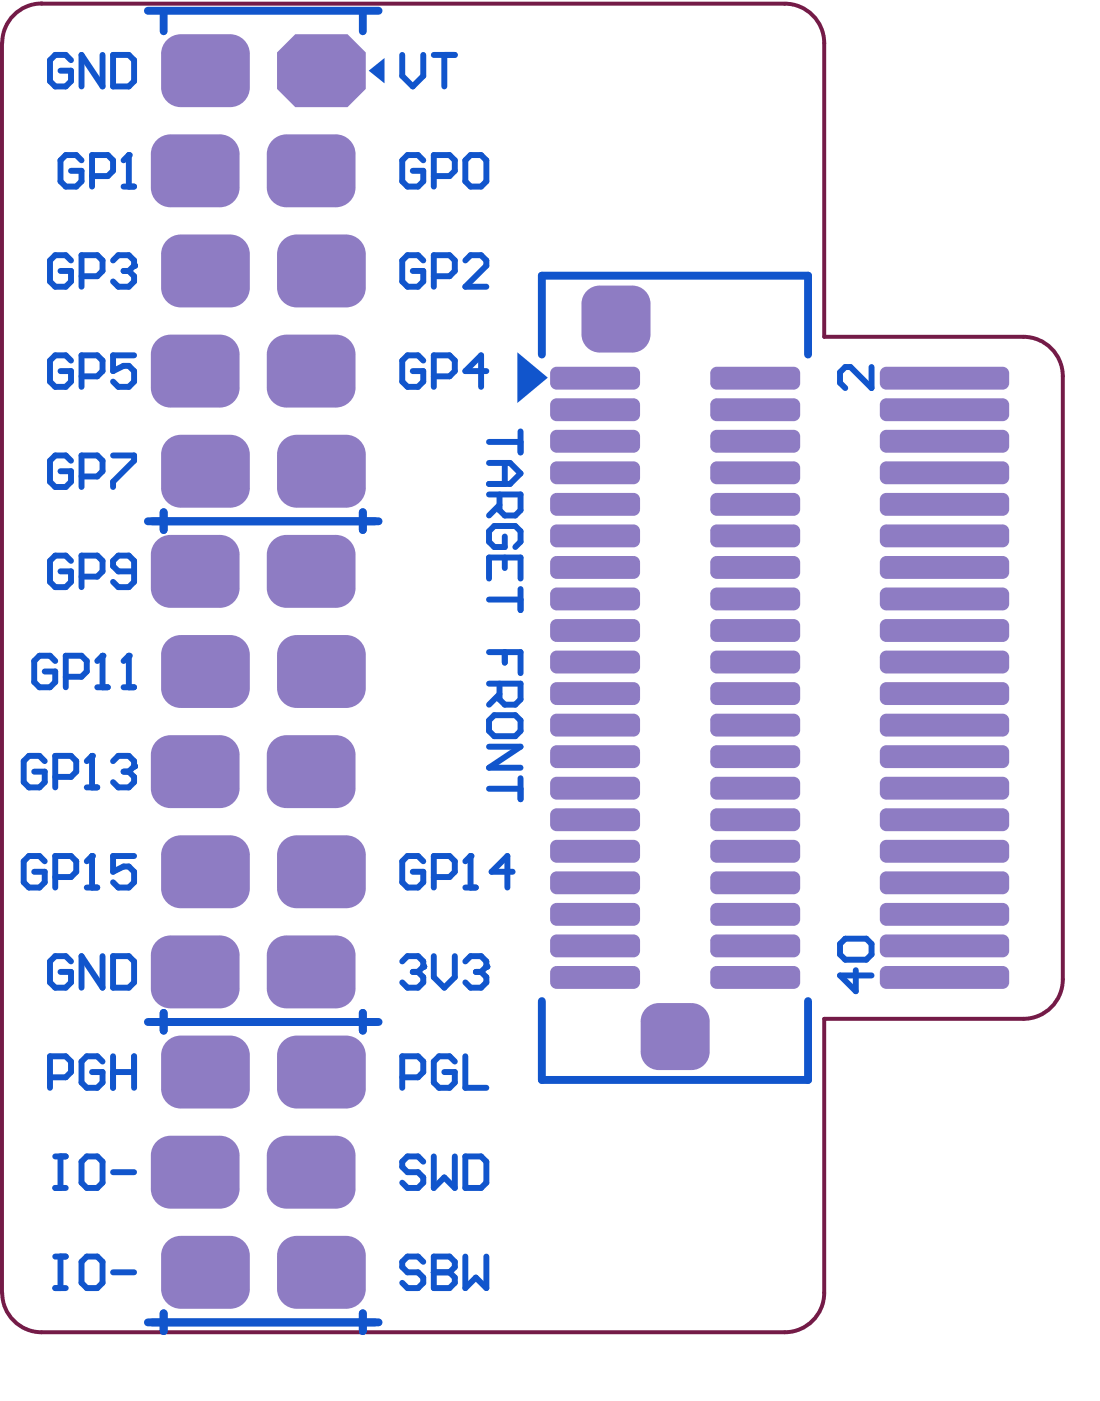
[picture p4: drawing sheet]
<svg xmlns="http://www.w3.org/2000/svg" width="93mm" height="118mm" viewBox="0 0 93 118" stroke-linecap="round" stroke-linejoin="round" font-family="sans-serif">
<path d="M1.2 1.3a3.3 3.3 0 0 1 2.3-1h62.7a3.3 3.3 0 0 1 3.3 3.3v24.8h16.8a3.3 3.3 0 0 1 3.3 3.3v50.9a3.3 3.3 0 0 1-3.3 3.3h-16.8v23.2a3.3 3.3 0 0 1-3.3 3.3h-62.7a3.3 3.3 0 0 1-3.3-3.3v-105.5a3.5 3.5 0 0 1 1-2.3z" fill="none" stroke="#741b47" stroke-width=".33"/>
<g fill="#8e7cc3">
<path d="M23.4 105.9l1.6-1.7h4.2l1.7 1.7v2.8l-1.7 1.7h-4.2l-1.6-1.7z" fill-rule="evenodd"/>
<path d="M23.4 89l1.6-1.6h4.2l1.7 1.6v2.8l-1.7 1.7h-4.2l-1.6-1.7z" fill-rule="evenodd"/>
<path d="M54 86.2l1.6-1.6h2.7l1.6 1.6v2.5l-1.6 1.6h-2.7l-1.6-1.6z" fill-rule="evenodd"/>
<path d="M15.3 53.6h4.1l1.7 1.6v2.9l-1.7 1.6h-4.1l-1.7-1.6v-2.9z" fill-rule="evenodd"/>
<path d="M14.4 45.1h4.1l1.7 1.7v2.8l-1.7 1.7h-4.1l-1.7-1.7v-2.8z" fill-rule="evenodd"/>
<path d="M49 25.6l1.6-1.5h2.7l1.6 1.5v2.6l-1.6 1.5h-2.7l-1.6-1.5z" fill-rule="evenodd"/>
<path d="M24.2 11.3h4.1l1.7 1.7v2.8l-1.7 1.7h-4.1l-1.7-1.7v-2.8z" fill-rule="evenodd"/>
<path d="M15.3 2.9h4.1l1.7 1.6v2.9l-1.7 1.6h-4.1l-1.7-1.6v-2.9z" fill-rule="evenodd"/>
<path d="M15.3 19.8h4.1l1.7 1.6v2.9l-1.7 1.6h-4.1l-1.7-1.6v-2.9z" fill-rule="evenodd"/>
<path d="M24.2 28.2h4.1l1.7 1.7v2.8l-1.7 1.7h-4.1l-1.7-1.7v-2.8z" fill-rule="evenodd"/>
<path d="M15.3 36.7h4.1l1.7 1.6v2.9l-1.7 1.6h-4.1l-1.7-1.6v-2.9z" fill-rule="evenodd"/>
<path d="M14.4 11.3h4.1l1.7 1.7v2.8l-1.7 1.7h-4.1l-1.7-1.7v-2.8z" fill-rule="evenodd"/>
<path d="M14.4 28.2h4.1l1.7 1.7v2.8l-1.7 1.7h-4.1l-1.7-1.7v-2.8z" fill-rule="evenodd"/>
<path d="M15.3 70.5h4.1l1.7 1.6v2.9l-1.7 1.6h-4.1l-1.7-1.6v-2.9z" fill-rule="evenodd"/>
<path d="M24.2 95.8h4.1l1.7 1.7v2.8l-1.7 1.7h-4.1l-1.7-1.7v-2.8z" fill-rule="evenodd"/>
<path d="M24.2 78.9h4.1l1.7 1.7v2.8l-1.7 1.7h-4.1l-1.7-1.7v-2.8z" fill-rule="evenodd"/>
<path d="M24.2 62h4.1l1.7 1.7v2.8l-1.7 1.7h-4.1l-1.7-1.7v-2.8z" fill-rule="evenodd"/>
<path d="M15.3 87.4h4.1l1.7 1.6v2.8l-1.7 1.7h-4.1l-1.7-1.7v-2.8z" fill-rule="evenodd"/>
<path d="M15.3 104.2h4.1l1.7 1.7v2.8l-1.7 1.7h-4.1l-1.7-1.7v-2.8z" fill-rule="evenodd"/>
<path d="M14.4 62h4.1l1.7 1.7v2.8l-1.7 1.7h-4.1l-1.7-1.7v-2.8z" fill-rule="evenodd"/>
<path d="M14.4 95.8h4.1l1.7 1.7v2.8l-1.7 1.7h-4.1l-1.7-1.7v-2.8z" fill-rule="evenodd"/>
<path d="M14.4 78.9h4.1l1.7 1.7v2.8l-1.7 1.7h-4.1l-1.7-1.7v-2.8z" fill-rule="evenodd"/>
<path d="M23.4 21.4l1.6-1.6h4.2l1.7 1.6v2.9l-1.7 1.6h-4.2l-1.6-1.6z" fill-rule="evenodd"/>
<path d="M23.4 55.2l1.6-1.6h4.2l1.7 1.6v2.9l-1.7 1.6h-4.2l-1.6-1.6z" fill-rule="evenodd"/>
<path d="M24.2 45.1h4.1l1.7 1.7v2.8l-1.7 1.7h-4.1l-1.7-1.7v-2.8z" fill-rule="evenodd"/>
<path d="M23.4 38.3l1.6-1.6h4.2l1.7 1.6v2.9l-1.7 1.6h-4.2l-1.6-1.6z" fill-rule="evenodd"/>
<path d="M23.4 4.4l1.5-1.5h4.4l1.6 1.5v3.1l-1.6 1.5h-4.4l-1.5-1.5z" fill-rule="evenodd"/>
<path d="M23.4 72.1l1.6-1.6h4.2l1.7 1.6v2.9l-1.7 1.6h-4.2l-1.6-1.6z" fill-rule="evenodd"/>
<path d="M46.4 31.5l.6-.6h6.4l.6 .6v.8l-.6 .6h-6.4l-.6-.6z" fill-rule="evenodd"/>
<path d="M60.5 30.9h6.4l.6 .6v.8l-.6 .6h-6.4l-.6-.6v-.8z" fill-rule="evenodd"/>
<path d="M46.4 34.1l.6-.5h6.4l.6 .5v.9l-.6 .5h-6.4l-.6-.5z" fill-rule="evenodd"/>
<path d="M46.4 36.8l.6-.5h6.4l.6 .5v.8l-.6 .6h-6.4l-.6-.6z" fill-rule="evenodd"/>
<path d="M46.4 39.5l.6-.6h6.4l.6 .6v.8l-.6 .5h-6.4l-.6-.5z" fill-rule="evenodd"/>
<path d="M46.4 42.1l.6-.5h6.4l.6 .5v.9l-.6 .5h-6.4l-.6-.5z" fill-rule="evenodd"/>
<path d="M46.4 44.8l.6-.6h6.4l.6 .6v.8l-.6 .6h-6.4l-.6-.6z" fill-rule="evenodd"/>
<path d="M46.4 47.4l.6-.5h6.4l.6 .5v.9l-.6 .5h-6.4l-.6-.5z" fill-rule="evenodd"/>
<path d="M46.4 50.1l.6-.5h6.4l.6 .5v.8l-.6 .6h-6.4l-.6-.6z" fill-rule="evenodd"/>
<path d="M46.4 52.8l.6-.6h6.4l.6 .6v.8l-.6 .6h-6.4l-.6-.6z" fill-rule="evenodd"/>
<path d="M46.4 55.4l.6-.5h6.4l.6 .5v.9l-.6 .5h-6.4l-.6-.5z" fill-rule="evenodd"/>
<path d="M46.4 58.1l.6-.6h6.4l.6 .6v.8l-.6 .6h-6.4l-.6-.6z" fill-rule="evenodd"/>
<path d="M46.4 60.8l.6-.6h6.4l.6 .6v.8l-.6 .5h-6.4l-.6-.5z" fill-rule="evenodd"/>
<path d="M46.4 63.4l.6-.5h6.4l.6 .5v.8l-.6 .6h-6.4l-.6-.6z" fill-rule="evenodd"/>
<path d="M46.4 66.1l.6-.6h6.4l.6 .6v.8l-.6 .6h-6.4l-.6-.6z" fill-rule="evenodd"/>
<path d="M46.4 68.7l.6-.5h6.4l.6 .5v.9l-.6 .5h-6.4l-.6-.5z" fill-rule="evenodd"/>
<path d="M46.4 71.4l.6-.6h6.4l.6 .6v.8l-.6 .6h-6.4l-.6-.6z" fill-rule="evenodd"/>
<path d="M46.4 74.1l.6-.6h6.4l.6 .6v.8l-.6 .5h-6.4l-.6-.5z" fill-rule="evenodd"/>
<path d="M46.4 76.7l.6-.5h6.4l.6 .5v.8l-.6 .6h-6.4l-.6-.6z" fill-rule="evenodd"/>
<path d="M46.4 79.4l.6-.6h6.4l.6 .6v.8l-.6 .6h-6.4l-.6-.6z" fill-rule="evenodd"/>
<path d="M46.4 82l.6-.5h6.4l.6 .5v.9l-.6 .5h-6.4l-.6-.5z" fill-rule="evenodd"/>
<path d="M59.9 34.1l.6-.5h6.4l.6 .5v.9l-.6 .5h-6.4l-.6-.5z" fill-rule="evenodd"/>
<path d="M60.5 36.3h6.4l.6 .5v.8l-.6 .6h-6.4l-.6-.6v-.8z" fill-rule="evenodd"/>
<path d="M60.5 38.9h6.4l.6 .6v.8l-.6 .5h-6.4l-.6-.5v-.8z" fill-rule="evenodd"/>
<path d="M59.9 42.1l.6-.5h6.4l.6 .5v.9l-.6 .5h-6.4l-.6-.5z" fill-rule="evenodd"/>
<path d="M60.5 44.2h6.4l.6 .6v.8l-.6 .6h-6.4l-.6-.6v-.8z" fill-rule="evenodd"/>
<path d="M59.9 47.4l.6-.5h6.4l.6 .5v.9l-.6 .5h-6.4l-.6-.5z" fill-rule="evenodd"/>
<path d="M60.5 49.6h6.4l.6 .5v.8l-.6 .6h-6.4l-.6-.6v-.8z" fill-rule="evenodd"/>
<path d="M60.5 52.2h6.4l.6 .6v.8l-.6 .6h-6.4l-.6-.6v-.8z" fill-rule="evenodd"/>
<path d="M59.9 55.4l.6-.5h6.4l.6 .5v.9l-.6 .5h-6.4l-.6-.5z" fill-rule="evenodd"/>
<path d="M60.5 57.5h6.4l.6 .6v.8l-.6 .6h-6.4l-.6-.6v-.8z" fill-rule="evenodd"/>
<path d="M59.9 60.8l.6-.6h6.4l.6 .6v.8l-.6 .5h-6.4l-.6-.5z" fill-rule="evenodd"/>
<path d="M60.5 62.9h6.4l.6 .5v.8l-.6 .6h-6.4l-.6-.6v-.8z" fill-rule="evenodd"/>
<path d="M60.5 65.5h6.4l.6 .6v.8l-.6 .6h-6.4l-.6-.6v-.8z" fill-rule="evenodd"/>
<path d="M59.9 68.7l.6-.5h6.4l.6 .5v.9l-.6 .5h-6.4l-.6-.5z" fill-rule="evenodd"/>
<path d="M60.5 70.8h6.4l.6 .6v.8l-.6 .6h-6.4l-.6-.6v-.8z" fill-rule="evenodd"/>
<path d="M59.9 74.1l.6-.6h6.4l.6 .6v.8l-.6 .5h-6.4l-.6-.5z" fill-rule="evenodd"/>
<path d="M60.5 76.2h6.4l.6 .5v.8l-.6 .6h-6.4l-.6-.6v-.8z" fill-rule="evenodd"/>
<path d="M60.5 78.8h6.4l.6 .6v.8l-.6 .6h-6.4l-.6-.6v-.8z" fill-rule="evenodd"/>
<path d="M59.9 82l.6-.5h6.4l.6 .5v.9l-.6 .5h-6.4l-.6-.5z" fill-rule="evenodd"/>
<path d="M74.2 31.5l.6-.6h9.8l.5 .6v.8l-.5 .6h-9.8l-.6-.6z" fill-rule="evenodd"/>
<path d="M74.2 39.5l.6-.6h9.8l.5 .6v.8l-.5 .5h-9.8l-.6-.5z" fill-rule="evenodd"/>
<path d="M74.2 36.8l.6-.5h9.8l.5 .5v.8l-.5 .6h-9.8l-.6-.6z" fill-rule="evenodd"/>
<path d="M74.2 34.1l.6-.5h9.8l.5 .5v.9l-.5 .5h-9.8l-.6-.5z" fill-rule="evenodd"/>
<path d="M74.2 44.8l.6-.6h9.8l.5 .6v.8l-.5 .6h-9.8l-.6-.6z" fill-rule="evenodd"/>
<path d="M74.2 42.1l.6-.5h9.8l.5 .5v.9l-.5 .5h-9.8l-.6-.5z" fill-rule="evenodd"/>
<path d="M74.2 47.4l.6-.5h9.8l.5 .5v.9l-.5 .5h-9.8l-.6-.5z" fill-rule="evenodd"/>
<path d="M74.2 50.1l.6-.5h9.8l.5 .5v.8l-.5 .6h-9.8l-.6-.6z" fill-rule="evenodd"/>
<path d="M74.2 52.8l.6-.6h9.8l.5 .6v.8l-.5 .6h-9.8l-.6-.6z" fill-rule="evenodd"/>
<path d="M74.2 55.4l.6-.5h9.8l.5 .5v.9l-.5 .5h-9.8l-.6-.5z" fill-rule="evenodd"/>
<path d="M74.2 58.1l.6-.6h9.8l.5 .6v.8l-.5 .6h-9.8l-.6-.6z" fill-rule="evenodd"/>
<path d="M74.2 60.8l.6-.6h9.8l.5 .6v.8l-.5 .5h-9.8l-.6-.5z" fill-rule="evenodd"/>
<path d="M74.2 63.4l.6-.5h9.8l.5 .5v.8l-.5 .6h-9.8l-.6-.6z" fill-rule="evenodd"/>
<path d="M74.2 66.1l.6-.6h9.8l.5 .6v.8l-.5 .6h-9.8l-.6-.6z" fill-rule="evenodd"/>
<path d="M74.2 68.7l.6-.5h9.8l.5 .5v.9l-.5 .5h-9.8l-.6-.5z" fill-rule="evenodd"/>
<path d="M74.2 71.4l.6-.6h9.8l.5 .6v.8l-.5 .6h-9.8l-.6-.6z" fill-rule="evenodd"/>
<path d="M74.2 74.1l.6-.6h9.8l.5 .6v.8l-.5 .5h-9.8l-.6-.5z" fill-rule="evenodd"/>
<path d="M74.2 76.7l.6-.5h9.8l.5 .5v.8l-.5 .6h-9.8l-.6-.6z" fill-rule="evenodd"/>
<path d="M74.2 79.4l.6-.6h9.8l.5 .6v.8l-.5 .6h-9.8l-.6-.6z" fill-rule="evenodd"/>
<path d="M74.2 82l.6-.5h9.8l.5 .5v.9l-.5 .5h-9.8l-.6-.5z" fill-rule="evenodd"/>
</g>
<g fill="#8e7cc3">
<path d="M29.2 108.7h1.7a1.66 1.66 0 0 1-1.7 1.7z"/>
<path d="M29.2 104.2a1.66 1.66 0 0 1 1.7 1.7h-1.7z"/>
<path d="M23.9 104.7l.7-.4h.4v1.6h-1.6a1.66 1.66 0 0 1 .5-1.2z"/>
<path d="M23.4 108.7h1.6v1.7a1.66 1.66 0 0 1-1.6-1.7z"/>
<path d="M29.2 91.8h1.7a1.66 1.66 0 0 1-1.7 1.7z"/>
<path d="M29.2 87.4a1.66 1.66 0 0 1 1.7 1.6h-1.7z"/>
<path d="M23.9 87.8l.7-.4h.4v1.6h-1.6a1.66 1.66 0 0 1 .5-1.2z"/>
<path d="M23.4 91.8h1.6v1.7a1.66 1.66 0 0 1-1.6-1.7z"/>
<path d="M58.3 88.7h1.6a1.54 1.54 0 0 1-1.6 1.6z"/>
<path d="M58.3 84.6a1.54 1.54 0 0 1 1.6 1.6h-1.6z"/>
<path d="M54.3 85.2l.4-.3 .4-.2 .5-.1v1.6h-1.6l.1-.5z"/>
<path d="M54 88.7h1.6v1.6a1.54 1.54 0 0 1-1.6-1.6z"/>
<path d="M19.4 58.1h1.7a1.66 1.66 0 0 1-1.7 1.6z"/>
<path d="M19.4 53.6a1.66 1.66 0 0 1 1.7 1.6h-1.7z"/>
<path d="M14.1 54.1l.7-.5h.5v1.6h-1.7v-.4z"/>
<path d="M13.6 58.1h1.7v1.6a1.66 1.66 0 0 1-1.7-1.6z"/>
<path d="M18.5 49.6h1.7a1.66 1.66 0 0 1-1.7 1.7z"/>
<path d="M18.5 45.1a1.66 1.66 0 0 1 1.7 1.7h-1.7z"/>
<path d="M13.2 45.6l.7-.4 .5-.1v1.7h-1.7l.1-.5z"/>
<path d="M12.7 49.6h1.7v1.7a1.66 1.66 0 0 1-1.7-1.7z"/>
<path d="M53.3 28.2h1.6a1.54 1.54 0 0 1-1.6 1.5z"/>
<path d="M53.3 24.1a1.54 1.54 0 0 1 1.6 1.5h-1.6z"/>
<path d="M49.3 24.7l.4-.3 .4-.2 .5-.1v1.5h-1.6l.1-.5z"/>
<path d="M49 28.2h1.6v1.5a1.54 1.54 0 0 1-1.6-1.5z"/>
<path d="M28.3 15.8h1.7a1.66 1.66 0 0 1-1.7 1.7z"/>
<path d="M28.3 11.3a1.66 1.66 0 0 1 1.7 1.7h-1.7z"/>
<path d="M23 11.8l.7-.4 .5-.1v1.7h-1.7l.1-.4z"/>
<path d="M22.5 15.8h1.7v1.7a1.66 1.66 0 0 1-1.7-1.7z"/>
<path d="M19.4 7.4h1.7a1.66 1.66 0 0 1-1.7 1.6z"/>
<path d="M19.4 2.9a1.66 1.66 0 0 1 1.7 1.6h-1.7z"/>
<path d="M14.1 3.4l.7-.5h.5v1.6h-1.7v-.4z"/>
<path d="M13.6 7.4h1.7v1.6a1.66 1.66 0 0 1-1.7-1.6z"/>
<path d="M19.4 24.3h1.7a1.66 1.66 0 0 1-1.7 1.6z"/>
<path d="M19.4 19.8a1.66 1.66 0 0 1 1.7 1.6h-1.7z"/>
<path d="M14.1 20.3l.7-.5h.5v1.6h-1.7v-.4z"/>
<path d="M13.6 24.3h1.7v1.6a1.66 1.66 0 0 1-1.7-1.6z"/>
<path d="M28.3 32.7h1.7a1.66 1.66 0 0 1-1.7 1.7z"/>
<path d="M28.3 28.2a1.66 1.66 0 0 1 1.7 1.7h-1.7z"/>
<path d="M23 28.7l.7-.4 .5-.1v1.7h-1.7l.1-.5z"/>
<path d="M22.5 32.7h1.7v1.7a1.66 1.66 0 0 1-1.7-1.7z"/>
<path d="M19.4 41.2h1.7a1.66 1.66 0 0 1-1.7 1.6z"/>
<path d="M19.4 36.7a1.66 1.66 0 0 1 1.7 1.6h-1.7z"/>
<path d="M14.1 37.2l.7-.5h.5v1.6h-1.7v-.4z"/>
<path d="M13.6 41.2h1.7v1.6a1.66 1.66 0 0 1-1.7-1.6z"/>
<path d="M18.5 15.8h1.7a1.66 1.66 0 0 1-1.7 1.7z"/>
<path d="M18.5 11.3a1.66 1.66 0 0 1 1.7 1.7h-1.7z"/>
<path d="M13.2 11.8l.7-.4 .5-.1v1.7h-1.7l.1-.4z"/>
<path d="M12.7 15.8h1.7v1.7a1.66 1.66 0 0 1-1.7-1.7z"/>
<path d="M18.5 32.7h1.7a1.66 1.66 0 0 1-1.7 1.7z"/>
<path d="M18.5 28.2a1.66 1.66 0 0 1 1.7 1.7h-1.7z"/>
<path d="M13.2 28.7l.7-.4 .5-.1v1.7h-1.7l.1-.5z"/>
<path d="M12.7 32.7h1.7v1.7a1.66 1.66 0 0 1-1.7-1.7z"/>
<path d="M19.4 75h1.7a1.66 1.66 0 0 1-1.7 1.6z"/>
<path d="M19.4 70.5a1.66 1.66 0 0 1 1.7 1.6h-1.7z"/>
<path d="M14.1 70.9l.7-.4h.5v1.6h-1.7v-.4z"/>
<path d="M13.6 75h1.7v1.6a1.66 1.66 0 0 1-1.7-1.6z"/>
<path d="M28.3 100.3h1.7a1.66 1.66 0 0 1-1.7 1.7z"/>
<path d="M28.3 95.8a1.66 1.66 0 0 1 1.7 1.7h-1.7z"/>
<path d="M23 96.3l.7-.4 .5-.1v1.7h-1.7l.1-.5z"/>
<path d="M22.5 100.3h1.7v1.7a1.66 1.66 0 0 1-1.7-1.7z"/>
<path d="M28.3 83.4h1.7a1.66 1.66 0 0 1-1.7 1.7z"/>
<path d="M28.3 78.9a1.66 1.66 0 0 1 1.7 1.7h-1.7z"/>
<path d="M23 79.4l.7-.4 .5-.1v1.7h-1.7l.1-.5z"/>
<path d="M22.5 83.4h1.7v1.7a1.66 1.66 0 0 1-1.7-1.7z"/>
<path d="M28.3 66.5h1.7a1.66 1.66 0 0 1-1.7 1.7z"/>
<path d="M28.3 62a1.66 1.66 0 0 1 1.7 1.7h-1.7z"/>
<path d="M23 62.5l.7-.4 .5-.1v1.7h-1.7l.1-.5z"/>
<path d="M22.5 66.5h1.7v1.7a1.66 1.66 0 0 1-1.7-1.7z"/>
<path d="M19.4 91.8h1.7a1.66 1.66 0 0 1-1.7 1.7z"/>
<path d="M19.4 87.4a1.66 1.66 0 0 1 1.7 1.6h-1.7z"/>
<path d="M14.1 87.8l.7-.4h.5v1.6h-1.7v-.4z"/>
<path d="M13.6 91.8h1.7v1.7a1.66 1.66 0 0 1-1.7-1.7z"/>
<path d="M19.4 108.7h1.7a1.66 1.66 0 0 1-1.7 1.7z"/>
<path d="M19.4 104.2a1.66 1.66 0 0 1 1.7 1.7h-1.7z"/>
<path d="M14.1 104.7l.7-.4h.5v1.6h-1.7v-.4z"/>
<path d="M13.6 108.7h1.7v1.7a1.66 1.66 0 0 1-1.7-1.7z"/>
<path d="M18.5 66.5h1.7a1.66 1.66 0 0 1-1.7 1.7z"/>
<path d="M18.5 62a1.66 1.66 0 0 1 1.7 1.7h-1.7z"/>
<path d="M13.2 62.5l.7-.4 .5-.1v1.7h-1.7l.1-.5z"/>
<path d="M12.7 66.5h1.7v1.7a1.66 1.66 0 0 1-1.7-1.7z"/>
<path d="M18.5 100.3h1.7a1.66 1.66 0 0 1-1.7 1.7z"/>
<path d="M18.5 95.8a1.66 1.66 0 0 1 1.7 1.7h-1.7z"/>
<path d="M13.2 96.3l.7-.4 .5-.1v1.7h-1.7l.1-.5z"/>
<path d="M12.7 100.3h1.7v1.7a1.66 1.66 0 0 1-1.7-1.7z"/>
<path d="M18.5 83.4h1.7a1.66 1.66 0 0 1-1.7 1.7z"/>
<path d="M18.5 78.9a1.66 1.66 0 0 1 1.7 1.7h-1.7z"/>
<path d="M13.2 79.4l.7-.4 .5-.1v1.7h-1.7l.1-.5z"/>
<path d="M12.7 83.4h1.7v1.7a1.66 1.66 0 0 1-1.7-1.7z"/>
<path d="M29.2 24.3h1.7a1.66 1.66 0 0 1-1.7 1.6z"/>
<path d="M29.2 19.8a1.66 1.66 0 0 1 1.7 1.6h-1.7z"/>
<path d="M23.9 20.3l.7-.5h.4v1.6h-1.6a1.66 1.66 0 0 1 .5-1.1z"/>
<path d="M23.4 24.3h1.6v1.6a1.66 1.66 0 0 1-1.6-1.6z"/>
<path d="M29.2 58.1h1.7a1.66 1.66 0 0 1-1.7 1.6z"/>
<path d="M29.2 53.6a1.66 1.66 0 0 1 1.7 1.6h-1.7z"/>
<path d="M23.9 54.1l.7-.5h.4v1.6h-1.6a1.66 1.66 0 0 1 .5-1.1z"/>
<path d="M23.4 58.1h1.6v1.6a1.66 1.66 0 0 1-1.6-1.6z"/>
<path d="M28.3 49.6h1.7a1.66 1.66 0 0 1-1.7 1.7z"/>
<path d="M28.3 45.1a1.66 1.66 0 0 1 1.7 1.7h-1.7z"/>
<path d="M23 45.6l.7-.4 .5-.1v1.7h-1.7l.1-.5z"/>
<path d="M22.5 49.6h1.7v1.7a1.66 1.66 0 0 1-1.7-1.7z"/>
<path d="M29.2 41.2h1.7a1.66 1.66 0 0 1-1.7 1.6z"/>
<path d="M29.2 36.7a1.66 1.66 0 0 1 1.7 1.6h-1.7z"/>
<path d="M23.9 37.2l.7-.5h.4v1.6h-1.6a1.66 1.66 0 0 1 .5-1.1z"/>
<path d="M23.4 41.2h1.6v1.6a1.66 1.66 0 0 1-1.6-1.6z"/>
<path d="M29.2 75h1.7a1.66 1.66 0 0 1-1.7 1.6z"/>
<path d="M29.2 70.5a1.66 1.66 0 0 1 1.7 1.6h-1.7z"/>
<path d="M23.9 70.9l.7-.4h.4v1.6h-1.6a1.66 1.66 0 0 1 .5-1.2z"/>
<path d="M23.4 75h1.6v1.6a1.66 1.66 0 0 1-1.6-1.6z"/>
<path d="M53.4 30.9l.3 .1 .2 .2 .1 .3h-.6z"/>
<path d="M46.5 31.2l.2-.2 .3-.1v.6h-.6z"/>
<path d="M46.4 32.3h.6v.6a.55 .55 0 0 1-.6-.6z"/>
<path d="M53.4 32.3h.6l-.1 .3-.2 .2-.3 .1z"/>
<path d="M59.9 32.3h.6v.6a.55 .55 0 0 1-.6-.6z"/>
<path d="M66.9 32.3h.6l-.1 .3-.2 .2-.3 .1z"/>
<path d="M66.9 30.9l.3 .1 .2 .2 .1 .3h-.6z"/>
<path d="M60 31.2l.2-.2 .3-.1v.6h-.6z"/>
<path d="M53.4 33.6l.3 .1 .2 .2 .1 .2h-.6z"/>
<path d="M46.5 33.9l.2-.2 .3-.1v.5h-.6z"/>
<path d="M46.4 35h.6v.5h-.3l-.2-.2z"/>
<path d="M53.4 35h.6l-.1 .3-.2 .2h-.3z"/>
<path d="M53.4 36.3h.3l.2 .2 .1 .3h-.6z"/>
<path d="M46.5 36.5l.2-.2h.3v.5h-.6z"/>
<path d="M46.4 37.6h.6v.6l-.3-.1-.2-.2z"/>
<path d="M53.4 37.6h.6l-.1 .3-.2 .2-.3 .1z"/>
<path d="M53.4 38.9l.3 .1 .2 .2 .1 .3h-.6z"/>
<path d="M46.5 39.2l.2-.2 .3-.1v.6h-.6z"/>
<path d="M46.4 40.3h.6v.5a.55 .55 0 0 1-.6-.5z"/>
<path d="M53.4 40.3h.6l-.1 .3-.2 .2h-.3z"/>
<path d="M53.4 41.6l.3 .1 .2 .2 .1 .2h-.6z"/>
<path d="M46.5 41.9l.2-.2 .3-.1v.5h-.6z"/>
<path d="M46.4 43h.6v.5l-.3-.1-.2-.2z"/>
<path d="M53.4 43h.6l-.1 .2-.2 .2-.3 .1z"/>
<path d="M53.4 44.2l.3 .1 .2 .2 .1 .3h-.6z"/>
<path d="M46.5 44.5l.2-.2 .3-.1v.6h-.6z"/>
<path d="M46.4 45.6h.6v.6l-.3-.1-.2-.2z"/>
<path d="M53.4 45.6h.6l-.1 .3-.2 .2-.3 .1z"/>
<path d="M53.4 46.9l.3 .1 .2 .2 .1 .2h-.6z"/>
<path d="M46.5 47.2l.2-.2 .3-.1v.5h-.6z"/>
<path d="M46.4 48.3h.6v.5a.55 .55 0 0 1-.6-.5z"/>
<path d="M53.4 48.3h.6l-.1 .3-.2 .2h-.3z"/>
<path d="M53.4 49.6h.3l.2 .2 .1 .3h-.6z"/>
<path d="M46.5 49.8l.2-.2h.3v.5h-.6z"/>
<path d="M46.4 50.9h.6v.6l-.3-.1-.2-.2z"/>
<path d="M53.4 50.9h.6l-.1 .3-.2 .2-.3 .1z"/>
<path d="M53.4 52.2l.3 .1 .2 .2 .1 .3h-.6z"/>
<path d="M46.5 52.5l.2-.2 .3-.1v.6h-.6z"/>
<path d="M46.4 53.6h.6v.6a.55 .55 0 0 1-.6-.6z"/>
<path d="M53.4 53.6h.6l-.1 .3-.2 .2-.3 .1z"/>
<path d="M53.4 54.9l.3 .1 .2 .2 .1 .2h-.6z"/>
<path d="M46.5 55.2l.2-.2 .3-.1v.5h-.6z"/>
<path d="M46.4 56.3h.6v.5l-.3-.1-.2-.2z"/>
<path d="M53.4 56.3h.6l-.1 .2-.2 .2-.3 .1z"/>
<path d="M53.4 57.5l.3 .1 .2 .2 .1 .3h-.6z"/>
<path d="M46.5 57.8l.2-.2 .3-.1v.6h-.6z"/>
<path d="M46.4 58.9h.6v.6l-.3-.1-.2-.2z"/>
<path d="M53.4 58.9h.6l-.1 .3-.2 .2-.3 .1z"/>
<path d="M53.4 60.2l.3 .1 .2 .2 .1 .3h-.6z"/>
<path d="M46.5 60.5l.2-.2 .3-.1v.6h-.6z"/>
<path d="M46.4 61.6h.6v.5a.55 .55 0 0 1-.6-.5z"/>
<path d="M53.4 61.6h.6l-.1 .3-.2 .2h-.3z"/>
<path d="M53.4 62.9h.3l.2 .2 .1 .3h-.6z"/>
<path d="M46.5 63.1l.2-.2h.3v.5h-.6z"/>
<path d="M46.4 64.2h.6v.6l-.3-.1-.2-.2z"/>
<path d="M53.4 64.2h.6l-.1 .3-.2 .2-.3 .1z"/>
<path d="M53.4 65.5l.3 .1 .2 .2 .1 .3h-.6z"/>
<path d="M46.5 65.8l.2-.2 .3-.1v.6h-.6z"/>
<path d="M46.4 66.9h.6v.6a.55 .55 0 0 1-.6-.6z"/>
<path d="M53.4 66.9h.6l-.1 .3-.2 .2-.3 .1z"/>
<path d="M53.4 68.2l.3 .1 .2 .2 .1 .2h-.6z"/>
<path d="M46.5 68.5l.2-.2 .3-.1v.5h-.6z"/>
<path d="M46.4 69.6h.6v.5l-.3-.1-.2-.2z"/>
<path d="M53.4 69.6h.6l-.1 .2-.2 .2-.3 .1z"/>
<path d="M53.4 70.8l.3 .1 .2 .2 .1 .3h-.6z"/>
<path d="M46.5 71.1l.2-.2 .3-.1v.6h-.6z"/>
<path d="M46.4 72.2h.6v.6l-.3-.1-.2-.2z"/>
<path d="M53.4 72.2h.6l-.1 .3-.2 .2-.3 .1z"/>
<path d="M53.4 73.5l.3 .1 .2 .2 .1 .3h-.6z"/>
<path d="M46.5 73.8l.2-.2 .3-.1v.6h-.6z"/>
<path d="M46.4 74.9h.6v.5a.55 .55 0 0 1-.6-.5z"/>
<path d="M53.4 74.9h.6l-.1 .3-.2 .2h-.3z"/>
<path d="M53.4 76.2h.3l.2 .2 .1 .3h-.6z"/>
<path d="M46.5 76.4l.2-.2h.3v.5h-.6z"/>
<path d="M46.4 77.5h.6v.6l-.3-.1-.2-.2z"/>
<path d="M53.4 77.5h.6l-.1 .3-.2 .2-.3 .1z"/>
<path d="M53.4 78.8l.3 .1 .2 .2 .1 .3h-.6z"/>
<path d="M46.5 79.1l.2-.2 .3-.1v.6h-.6z"/>
<path d="M46.4 80.2h.6v.6a.55 .55 0 0 1-.6-.6z"/>
<path d="M53.4 80.2h.6l-.1 .3-.2 .2-.3 .1z"/>
<path d="M53.4 81.5l.3 .1 .2 .2 .1 .2h-.6z"/>
<path d="M46.5 81.8l.2-.2 .3-.1v.5h-.6z"/>
<path d="M46.4 82.9h.6v.5l-.3-.1-.2-.2z"/>
<path d="M53.4 82.9h.6l-.1 .2-.2 .2-.3 .1z"/>
<path d="M59.9 35h.6v.5h-.3l-.2-.2z"/>
<path d="M66.9 35h.6l-.1 .3-.2 .2h-.3z"/>
<path d="M66.9 33.6l.3 .1 .2 .2 .1 .2h-.6z"/>
<path d="M60 33.9l.2-.2 .3-.1v.5h-.6z"/>
<path d="M59.9 37.6h.6v.6l-.3-.1-.2-.2z"/>
<path d="M66.9 37.6h.6l-.1 .3-.2 .2-.3 .1z"/>
<path d="M66.9 36.3h.3l.2 .2 .1 .3h-.6z"/>
<path d="M60 36.5l.2-.2h.3v.5h-.6z"/>
<path d="M59.9 40.3h.6v.5a.55 .55 0 0 1-.6-.5z"/>
<path d="M66.9 40.3h.6l-.1 .3-.2 .2h-.3z"/>
<path d="M66.9 38.9l.3 .1 .2 .2 .1 .3h-.6z"/>
<path d="M60 39.2l.2-.2 .3-.1v.6h-.6z"/>
<path d="M59.9 43h.6v.5l-.3-.1-.2-.2z"/>
<path d="M66.9 43h.6l-.1 .2-.2 .2-.3 .1z"/>
<path d="M66.9 41.6l.3 .1 .2 .2 .1 .2h-.6z"/>
<path d="M60 41.9l.2-.2 .3-.1v.5h-.6z"/>
<path d="M59.9 45.6h.6v.6l-.3-.1-.2-.2z"/>
<path d="M66.9 45.6h.6l-.1 .3-.2 .2-.3 .1z"/>
<path d="M66.9 44.2l.3 .1 .2 .2 .1 .3h-.6z"/>
<path d="M60 44.5l.2-.2 .3-.1v.6h-.6z"/>
<path d="M59.9 48.3h.6v.5a.55 .55 0 0 1-.6-.5z"/>
<path d="M66.9 48.3h.6l-.1 .3-.2 .2h-.3z"/>
<path d="M66.9 46.9l.3 .1 .2 .2 .1 .2h-.6z"/>
<path d="M60 47.2l.2-.2 .3-.1v.5h-.6z"/>
<path d="M59.9 50.9h.6v.6l-.3-.1-.2-.2z"/>
<path d="M66.9 50.9h.6l-.1 .3-.2 .2-.3 .1z"/>
<path d="M66.9 49.6h.3l.2 .2 .1 .3h-.6z"/>
<path d="M60 49.8l.2-.2h.3v.5h-.6z"/>
<path d="M59.9 53.6h.6v.6a.55 .55 0 0 1-.6-.6z"/>
<path d="M66.9 53.6h.6l-.1 .3-.2 .2-.3 .1z"/>
<path d="M66.9 52.2l.3 .1 .2 .2 .1 .3h-.6z"/>
<path d="M60 52.5l.2-.2 .3-.1v.6h-.6z"/>
<path d="M59.9 56.3h.6v.5l-.3-.1-.2-.2z"/>
<path d="M66.9 56.3h.6l-.1 .2-.2 .2-.3 .1z"/>
<path d="M66.9 54.9l.3 .1 .2 .2 .1 .2h-.6z"/>
<path d="M60 55.2l.2-.2 .3-.1v.5h-.6z"/>
<path d="M59.9 58.9h.6v.6l-.3-.1-.2-.2z"/>
<path d="M66.9 58.9h.6l-.1 .3-.2 .2-.3 .1z"/>
<path d="M66.9 57.5l.3 .1 .2 .2 .1 .3h-.6z"/>
<path d="M60 57.8l.2-.2 .3-.1v.6h-.6z"/>
<path d="M59.9 61.6h.6v.5a.55 .55 0 0 1-.6-.5z"/>
<path d="M66.9 61.6h.6l-.1 .3-.2 .2h-.3z"/>
<path d="M66.9 60.2l.3 .1 .2 .2 .1 .3h-.6z"/>
<path d="M60 60.5l.2-.2 .3-.1v.6h-.6z"/>
<path d="M59.9 64.2h.6v.6l-.3-.1-.2-.2z"/>
<path d="M66.9 64.2h.6l-.1 .3-.2 .2-.3 .1z"/>
<path d="M66.9 62.9h.3l.2 .2 .1 .3h-.6z"/>
<path d="M60 63.1l.2-.2h.3v.5h-.6z"/>
<path d="M59.9 66.9h.6v.6a.55 .55 0 0 1-.6-.6z"/>
<path d="M66.9 66.9h.6l-.1 .3-.2 .2-.3 .1z"/>
<path d="M66.9 65.5l.3 .1 .2 .2 .1 .3h-.6z"/>
<path d="M60 65.8l.2-.2 .3-.1v.6h-.6z"/>
<path d="M59.9 69.6h.6v.5l-.3-.1-.2-.2z"/>
<path d="M66.9 69.6h.6l-.1 .2-.2 .2-.3 .1z"/>
<path d="M66.9 68.2l.3 .1 .2 .2 .1 .2h-.6z"/>
<path d="M60 68.5l.2-.2 .3-.1v.5h-.6z"/>
<path d="M59.9 72.2h.6v.6l-.3-.1-.2-.2z"/>
<path d="M66.9 72.2h.6l-.1 .3-.2 .2-.3 .1z"/>
<path d="M66.9 70.8l.3 .1 .2 .2 .1 .3h-.6z"/>
<path d="M60 71.1l.2-.2 .3-.1v.6h-.6z"/>
<path d="M59.9 74.9h.6v.5a.55 .55 0 0 1-.6-.5z"/>
<path d="M66.9 74.9h.6l-.1 .3-.2 .2h-.3z"/>
<path d="M66.9 73.5l.3 .1 .2 .2 .1 .3h-.6z"/>
<path d="M60 73.8l.2-.2 .3-.1v.6h-.6z"/>
<path d="M59.9 77.5h.6v.6l-.3-.1-.2-.2z"/>
<path d="M66.9 77.5h.6l-.1 .3-.2 .2-.3 .1z"/>
<path d="M66.9 76.2h.3l.2 .2 .1 .3h-.6z"/>
<path d="M60 76.4l.2-.2h.3v.5h-.6z"/>
<path d="M59.9 80.2h.6v.6a.55 .55 0 0 1-.6-.6z"/>
<path d="M66.9 80.2h.6l-.1 .3-.2 .2-.3 .1z"/>
<path d="M66.9 78.8l.3 .1 .2 .2 .1 .3h-.6z"/>
<path d="M60 79.1l.2-.2 .3-.1v.6h-.6z"/>
<path d="M59.9 82.9h.6v.5l-.3-.1-.2-.2z"/>
<path d="M66.9 82.9h.6l-.1 .2-.2 .2-.3 .1z"/>
<path d="M66.9 81.5l.3 .1 .2 .2 .1 .2h-.6z"/>
<path d="M60 81.8l.2-.2 .3-.1v.5h-.6z"/>
<path d="M74.2 32.3h.6v.6a.55 .55 0 0 1-.6-.6z"/>
<path d="M84.6 32.3h.5l-.1 .3-.2 .2-.2 .1z"/>
<path d="M84.6 30.9l.2 .1 .2 .2 .1 .3h-.5z"/>
<path d="M74.3 31.2l.2-.2 .3-.1v.6h-.6z"/>
<path d="M74.2 40.3h.6v.5a.55 .55 0 0 1-.6-.5z"/>
<path d="M84.6 40.3h.5l-.1 .3-.2 .2h-.2z"/>
<path d="M84.6 38.9l.2 .1 .2 .2 .1 .3h-.5z"/>
<path d="M74.3 39.2l.2-.2 .3-.1v.6h-.6z"/>
<path d="M74.2 37.6h.6v.6l-.3-.1-.2-.2z"/>
<path d="M84.6 37.6h.5l-.1 .3-.2 .2-.2 .1z"/>
<path d="M84.6 36.3h.2l.2 .2 .1 .3h-.5z"/>
<path d="M74.3 36.5l.2-.2h.3v.5h-.6z"/>
<path d="M74.2 35h.6v.5h-.3l-.2-.2z"/>
<path d="M84.6 35h.5l-.1 .3-.2 .2h-.2z"/>
<path d="M84.6 33.6l.2 .1 .2 .2 .1 .2h-.5z"/>
<path d="M74.3 33.9l.2-.2 .3-.1v.5h-.6z"/>
<path d="M74.2 45.6h.6v.6l-.3-.1-.2-.2z"/>
<path d="M84.6 45.6h.5l-.1 .3-.2 .2-.2 .1z"/>
<path d="M84.6 44.2l.2 .1 .2 .2 .1 .3h-.5z"/>
<path d="M74.3 44.5l.2-.2 .3-.1v.6h-.6z"/>
<path d="M74.2 43h.6v.5l-.3-.1-.2-.2z"/>
<path d="M84.6 43h.5l-.1 .2-.2 .2-.2 .1z"/>
<path d="M84.6 41.6l.2 .1 .2 .2 .1 .2h-.5z"/>
<path d="M74.3 41.9l.2-.2 .3-.1v.5h-.6z"/>
<path d="M74.2 48.3h.6v.5a.55 .55 0 0 1-.6-.5z"/>
<path d="M84.6 48.3h.5l-.1 .3-.2 .2h-.2z"/>
<path d="M84.6 46.9l.2 .1 .2 .2 .1 .2h-.5z"/>
<path d="M74.3 47.2l.2-.2 .3-.1v.5h-.6z"/>
<path d="M74.2 50.9h.6v.6l-.3-.1-.2-.2z"/>
<path d="M84.6 50.9h.5l-.1 .3-.2 .2-.2 .1z"/>
<path d="M84.6 49.6h.2l.2 .2 .1 .3h-.5z"/>
<path d="M74.3 49.8l.2-.2h.3v.5h-.6z"/>
<path d="M74.2 53.6h.6v.6a.55 .55 0 0 1-.6-.6z"/>
<path d="M84.6 53.6h.5l-.1 .3-.2 .2-.2 .1z"/>
<path d="M84.6 52.2l.2 .1 .2 .2 .1 .3h-.5z"/>
<path d="M74.3 52.5l.2-.2 .3-.1v.6h-.6z"/>
<path d="M74.2 56.3h.6v.5l-.3-.1-.2-.2z"/>
<path d="M84.6 56.3h.5l-.1 .2-.2 .2-.2 .1z"/>
<path d="M84.6 54.9l.2 .1 .2 .2 .1 .2h-.5z"/>
<path d="M74.3 55.2l.2-.2 .3-.1v.5h-.6z"/>
<path d="M74.2 58.9h.6v.6l-.3-.1-.2-.2z"/>
<path d="M84.6 58.9h.5l-.1 .3-.2 .2-.2 .1z"/>
<path d="M84.6 57.5l.2 .1 .2 .2 .1 .3h-.5z"/>
<path d="M74.3 57.8l.2-.2 .3-.1v.6h-.6z"/>
<path d="M74.2 61.6h.6v.5a.55 .55 0 0 1-.6-.5z"/>
<path d="M84.6 61.6h.5l-.1 .3-.2 .2h-.2z"/>
<path d="M84.6 60.2l.2 .1 .2 .2 .1 .3h-.5z"/>
<path d="M74.3 60.5l.2-.2 .3-.1v.6h-.6z"/>
<path d="M74.2 64.2h.6v.6l-.3-.1-.2-.2z"/>
<path d="M84.6 64.2h.5l-.1 .3-.2 .2-.2 .1z"/>
<path d="M84.6 62.9h.2l.2 .2 .1 .3h-.5z"/>
<path d="M74.3 63.1l.2-.2h.3v.5h-.6z"/>
<path d="M74.2 66.9h.6v.6a.55 .55 0 0 1-.6-.6z"/>
<path d="M84.6 66.9h.5l-.1 .3-.2 .2-.2 .1z"/>
<path d="M84.6 65.5l.2 .1 .2 .2 .1 .3h-.5z"/>
<path d="M74.3 65.8l.2-.2 .3-.1v.6h-.6z"/>
<path d="M74.2 69.6h.6v.5l-.3-.1-.2-.2z"/>
<path d="M84.6 69.6h.5l-.1 .2-.2 .2-.2 .1z"/>
<path d="M84.6 68.2l.2 .1 .2 .2 .1 .2h-.5z"/>
<path d="M74.3 68.5l.2-.2 .3-.1v.5h-.6z"/>
<path d="M74.2 72.2h.6v.6l-.3-.1-.2-.2z"/>
<path d="M84.6 72.2h.5l-.1 .3-.2 .2-.2 .1z"/>
<path d="M84.6 70.8l.2 .1 .2 .2 .1 .3h-.5z"/>
<path d="M74.3 71.1l.2-.2 .3-.1v.6h-.6z"/>
<path d="M74.2 74.9h.6v.5a.55 .55 0 0 1-.6-.5z"/>
<path d="M84.6 74.9h.5l-.1 .3-.2 .2h-.2z"/>
<path d="M84.6 73.5l.2 .1 .2 .2 .1 .3h-.5z"/>
<path d="M74.3 73.8l.2-.2 .3-.1v.6h-.6z"/>
<path d="M74.2 77.5h.6v.6l-.3-.1-.2-.2z"/>
<path d="M84.6 77.5h.5l-.1 .3-.2 .2-.2 .1z"/>
<path d="M84.6 76.2h.2l.2 .2 .1 .3h-.5z"/>
<path d="M74.3 76.4l.2-.2h.3v.5h-.6z"/>
<path d="M74.2 80.2h.6v.6a.55 .55 0 0 1-.6-.6z"/>
<path d="M84.6 80.2h.5l-.1 .3-.2 .2-.2 .1z"/>
<path d="M84.6 78.8l.2 .1 .2 .2 .1 .3h-.5z"/>
<path d="M74.3 79.1l.2-.2 .3-.1v.6h-.6z"/>
<path d="M74.2 82.9h.6v.5l-.3-.1-.2-.2z"/>
<path d="M84.6 82.9h.5l-.1 .2-.2 .2-.2 .1z"/>
<path d="M84.6 81.5l.2 .1 .2 .2 .1 .2h-.5z"/>
<path d="M74.3 81.8l.2-.2 .3-.1v.5h-.6z"/>
</g>
<g fill="#15c">
<path d="M31.1 6l1.3-1.1v2.1z"/>
<path d="M43.6 29.7l2.6 2.2-2.6 2.1z"/>
</g>
<g fill="none" stroke="#15c" stroke-width=".67">
<path d="M12.5 .9h19.4M13.8 1v1.6M30.6 1v1.6M45.7 29.9v-6.6h22.5v6.6M12.5 44h19.4M13.8 43.2v1.5M30.6 43.2v1.5M12.5 86.2h19.4M13.8 85.4v1.5M30.6 85.4v1.5M45.7 84.4v6.7h22.5v-6.7M12.5 111.5h19.4"/>
<path d="M13.8 110.8v1.5M30.6 110.8v1.5"/>
</g>
<path d="M35.7 72.7l-.4-.5h-.9l-.5 .5v1.7l.5 .5h.9l.4-.5v-.9h-.9M36.6 74h1.3l.5-.5v-.8l-.5-.5h-1.3v2.7M39.2 74.9h.9M39.7 72.2v2.7" fill="none" stroke="#15c" stroke-width=".5"/>
<circle cx="39.7" cy="72.2" r=".25" fill="#15c"/>
<g fill="none" stroke="#15c" stroke-width=".5">
<path d="M41.2 37.3h2.7M41.2 39.1h1.8l.9 .8-.9 .9h-1.8M42.6 39.1v1.7M43.9 36.4v1.8M41.2 41.7h2.7v1.3l-.4 .5h-.9l-.5-.5v-1.3M41.2 48.8v-1.8h2.7v1.8M41.2 55h2.7v1.8M41.2 57.7h2.7v1.3l-.4 .4h-.9l-.5-.4v-1.3M41.2 50.6h2.7M42.1 42.6l-.9 .9M42.1 58.6l-.9 .8M42.6 45.3v.8h-.9l-.5-.4v-.9l.5-.4h1.8l.4 .4v.9l-.4 .4"/>
<path d="M42.6 47v.9M42.6 55v.9M43.9 49.7v1.8M39.7 72.2l-.5 .5M41.2 60.8l.5-.5h1.8l.4 .5v.9l-.4 .4h-1.8l-.5-.4zM41.2 63h2.7l-2.7 1.8h2.7M41.2 66.5h2.7M43.2 73.5h-1.7l1.3-1.3v2.7M43.9 65.6v1.8M33.9 90.9h1.4l.4-.5v-.9l-.4-.4h-1.4v2.7M35.7 98l-.4-.5h-.9l-.5 .5v.4l.5 .5h.9l.4 .4v.5l-.4 .4h-.9l-.5-.4M36.6 97.5v2.7l.9-.9 .9 .9v-2.7"/>
<path d="M38.4 89.5l-.5-.4h-.9l-.4 .4v1.8l.4 .5h.9l.5-.5v-.9h-.9M39.2 89.1v2.7h1.8M39.2 97.5h1.4l.4 .5v1.8l-.4 .4h-1.4zM35.7 106.4l-.4-.4h-.9l-.5 .4v.5l.5 .4h.9l.4 .5v.4l-.4 .5h-.9l-.5-.5M36.6 106v2.7h1.3l.5-.5v-.4l-.5-.5h-1.3"/>
</g>
<circle cx="36.6" cy="107.3" r=".25" fill="#15c"/>
<path d="M33.9 81.1l.5-.4h.9l.4 .4v.4M36.6 106h1.3l.5 .4v.5l-.5 .4h-1.3M39.2 106v2.7l.9-.9 .9 .9v-2.7" fill="none" stroke="#15c" stroke-width=".5"/>
<circle cx="35.7" cy="81.5" r=".25" fill="#15c"/>
<path d="M34.8 82h.5M35.3 82l.4 .4v.5l-.4 .4h-.9l-.5-.4M35.7 81.5l-.4 .5M36.6 80.7v1.7l.9 .9 .9-.9v-1.7M39.2 81.1l.5-.4h.9l.4 .4v.4" fill="none" stroke="#15c" stroke-width=".5"/>
<circle cx="41" cy="81.5" r=".25" fill="#15c"/>
<g fill="none" stroke="#15c" stroke-width=".5">
<path d="M6 5.1l-.5-.5h-.8l-.5 .5v1.7l.5 .5h.8l.5-.5v-.8h-.9M6.9 13.5l-.5-.4h-.9l-.4 .4v1.8l.4 .4h.9l.5-.4v-.9h-.9M7.8 14.9h1.3l.4-.5v-.9l-.4-.4h-1.3v2.6M8.6 4.6v2.7l-1.7-2.7v2.7M9.5 4.6h1.4l.4 .5v1.7l-.4 .5h-1.4zM10.4 15.7h.9M10.9 13.1v2.6M33.9 4.6v1.8l.9 .9 .9-.9v-1.8M35.7 13.5l-.4-.4h-.9l-.5 .4v1.8l.5 .4h.9l.4-.4v-.9h-.9M36.6 4.6h1.8M36.6 14.9h1.3l.5-.5v-.9l-.5-.4h-1.3v2.6M37.5 4.6v2.7"/>
<path d="M39.7 13.1h.9l.4 .4v1.8l-.4 .4h-.9l-.5-.4v-1.8zM35.7 22l-.4-.5h-.9l-.5 .5v1.7l.5 .5h.9l.4-.5v-.8h-.9M35.7 30.4l-.4-.4h-.9l-.5 .4v1.8l.5 .4h.9l.4-.4v-.9h-.9M36.6 23.3h1.3l.5-.4v-.9l-.5-.5h-1.3v2.7M36.6 31.7h1.3l.5-.4v-.9l-.5-.4h-1.3v2.6M39.2 22l.5-.5h.9l.4 .5v.4l-1.8 1.8h1.8M41 31.3h-1.8l1.4-1.3v2.6M6 81.1l-.5-.4h-.8l-.5 .4v1.8l.5 .4h.8l.5-.4v-.9h-.9M8.6 80.7v2.6l-1.7-2.6v2.6M9.5 80.7h1.4l.4 .4v1.8l-.4 .4h-1.4zM40.1 82h.5M40.6 82l.4 .4v.5l-.4 .4h-.9l-.5-.4"/>
<path d="M41 81.5l-.4 .5"/>
</g>
<circle cx="10.9" cy="13.1" r=".25" fill="#15c"/>
<path d="M10.9 13.1l-.5 .4M6 22l-.5-.5h-.8l-.5 .5v1.7l.5 .5h.8l.5-.5v-.8h-.9M6.9 23.3h1.3l.4-.4v-.9l-.4-.5h-1.3v2.7M9.5 22l.5-.5h.9l.4 .5v.4" fill="none" stroke="#15c" stroke-width=".5"/>
<circle cx="11.3" cy="22.4" r=".25" fill="#15c"/>
<g fill="none" stroke="#15c" stroke-width=".5">
<path d="M6 30.4l-.5-.4h-.8l-.5 .4v1.8l.5 .4h.8l.5-.4v-.9h-.9M6 38.9l-.5-.5h-.8l-.5 .5v1.7l.5 .5h.8l.5-.5v-.8h-.9M6.9 31.7h1.3l.4-.4v-.9l-.4-.4h-1.3v2.6M9.5 38.4h1.8v.5l-1.8 1.7v.5M10.4 22.9h.5M10.9 22.9l.4 .4v.4l-.4 .5h-.9l-.5-.5M11.3 22.4l-.4 .5M11.3 30h-1.8v1.3l.9-.4h.5l.4 .4v.9l-.4 .4h-.9l-.5-.4M4.7 55.8l-.5-.5h-.9l-.4 .5v1.7l.4 .5h.9l.5-.5v-.9h-.9M5.5 57.1h1.4l.4-.5v-.8l-.4-.5h-1.4v2.7M6 47.3l-.5-.4h-.8l-.5 .4v1.8l.5 .4h.8l.5-.4v-.9h-.9M6.9 40.2h1.3l.4-.4v-.9l-.4-.5h-1.3v2.7"/>
<path d="M6.9 48.6h1.3l.4-.4v-.9l-.4-.4h-1.3v2.6M8.2 58h.9M8.6 55.3v2.7M11.3 48.2h-1.3l-.5-.4v-.5l.5-.4h.9l.4 .4v1.8l-.4 .4h-.9l-.5-.4"/>
</g>
<circle cx="8.6" cy="55.3" r=".25" fill="#15c"/>
<path d="M8.6 55.3l-.4 .5M10.4 58h.9M10.9 55.3v2.7" fill="none" stroke="#15c" stroke-width=".5"/>
<circle cx="10.9" cy="55.3" r=".25" fill="#15c"/>
<path d="M10.9 55.3l-.5 .5M3.8 64.2l-.5-.4h-.9l-.4 .4v1.8l.4 .4h.9l.5-.4v-.9h-.9M4.7 65.5h1.3l.4-.4v-.9l-.4-.4h-1.3v2.6M7.3 66.4h.9M7.8 63.8v2.6" fill="none" stroke="#15c" stroke-width=".5"/>
<circle cx="7.8" cy="63.8" r=".25" fill="#15c"/>
<path d="M7.8 63.8l-.5 .4M9.5 64.2l.5-.4h.9l.4 .4v.4" fill="none" stroke="#15c" stroke-width=".5"/>
<circle cx="11.3" cy="64.6" r=".25" fill="#15c"/>
<path d="M3.8 72.7l-.5-.5h-.9l-.4 .5v1.7l.4 .5h.9l.5-.5v-.9h-.9M4.7 74h1.3l.4-.5v-.8l-.4-.5h-1.3v2.7M7.3 74.9h.9M7.8 72.2v2.7M10.4 65.1h.5M10.9 65.1l.4 .4v.5l-.4 .4h-.9l-.5-.4M11.3 64.6l-.4 .5" fill="none" stroke="#15c" stroke-width=".5"/>
<circle cx="7.8" cy="72.2" r=".25" fill="#15c"/>
<g fill="none" stroke="#15c" stroke-width=".5">
<path d="M73.5 31v1.7l-1.8-1.7h-.4l-.4 .4v.9l.4 .4M7.8 72.2l-.5 .5M11.3 72.2h-1.8v1.3l.9-.4h.5l.4 .4v.9l-.4 .5h-.9l-.5-.5M70.9 79.6l.4-.4h1.8l.4 .4v.9l-.4 .5h-1.8l-.4-.5zM4.2 90.9h1.3l.5-.5v-.9l-.5-.4h-1.3v2.7M4.7 97.5h.8M5.1 97.5v2.7M6.9 98l.4-.5h.9l.4 .5v1.8l-.4 .4h-.9l-.4-.4zM8.6 89.5l-.4-.4h-.9l-.4 .4v1.8l.4 .5h.9l.4-.5v-.9h-.8M9.5 89.1v2.7M9.5 90.4h1.8M9.5 98.9h1.8"/>
<path d="M11.3 89.1v2.7M72.2 81.8v1.8l-1.3-1.3h2.6M4.7 100.2h.8M4.7 106h.8M4.7 108.7h.8M5.1 106v2.7M6.9 106.4l.4-.4h.9l.4 .4v1.8l-.4 .5h-.9l-.4-.5zM9.5 107.3h1.8"/>
</g>
</svg>
